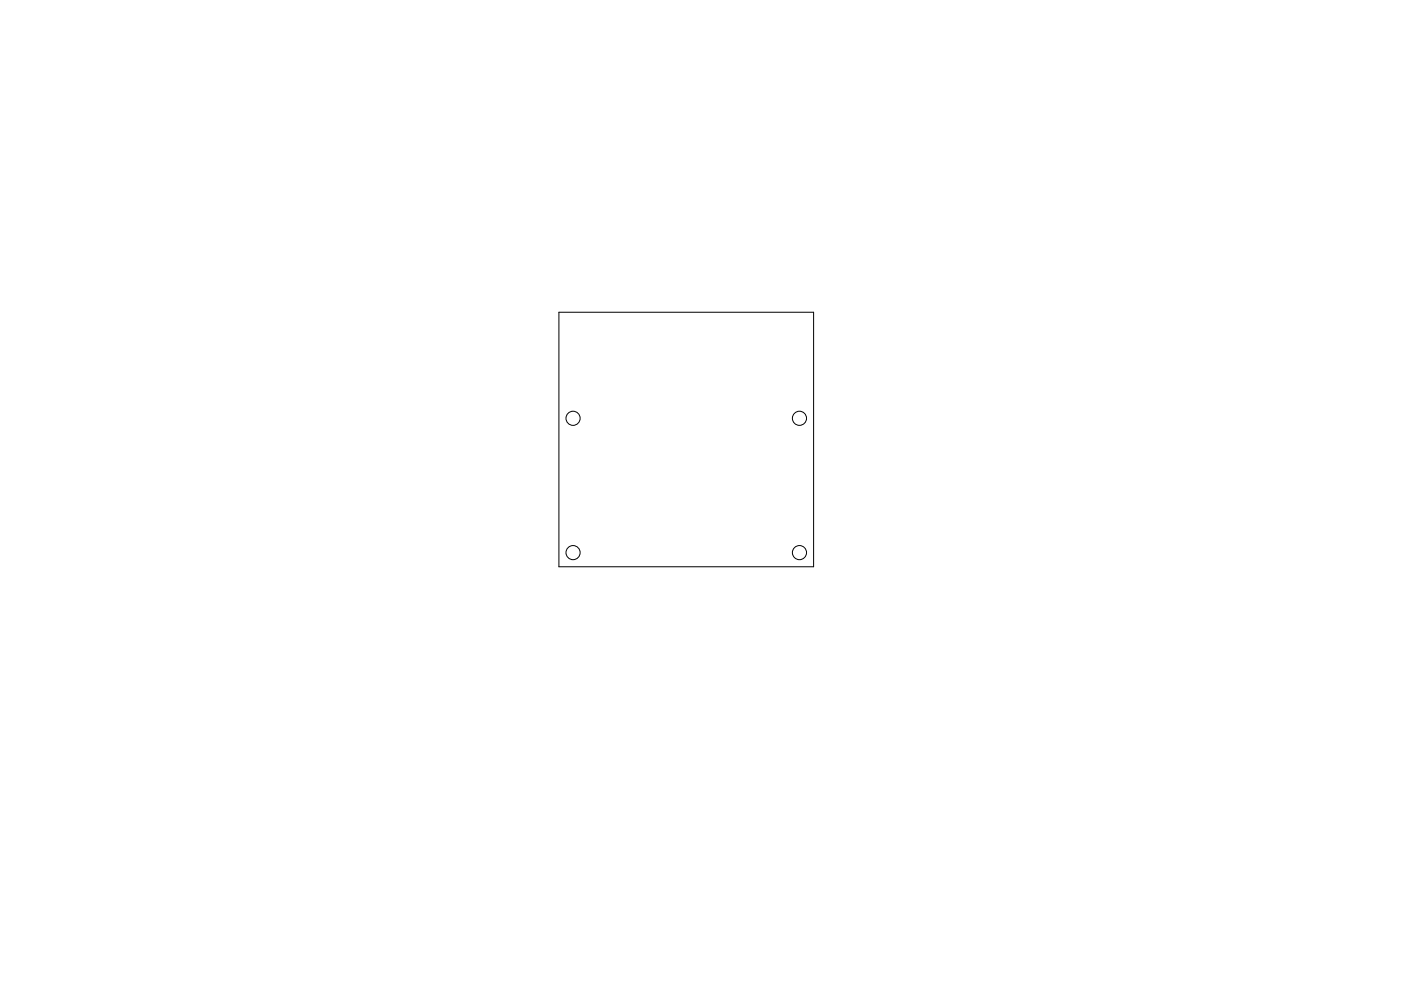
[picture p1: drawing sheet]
<svg xmlns="http://www.w3.org/2000/svg" width="297mm" height="210mm" viewBox="0 0 297 210" stroke-linecap="round" stroke-linejoin="round" font-family="sans-serif">
<g fill="none" stroke="#000" stroke-width=".21">
<path d="M118.5 66.2h54v54h-54z"/>
<circle cx="121.5" cy="88.7" r="1.5"/>
<circle cx="169.5" cy="88.7" r="1.5"/>
<circle cx="121.5" cy="117.2" r="1.5"/>
<circle cx="169.5" cy="117.2" r="1.5"/>
</g>
</svg>
